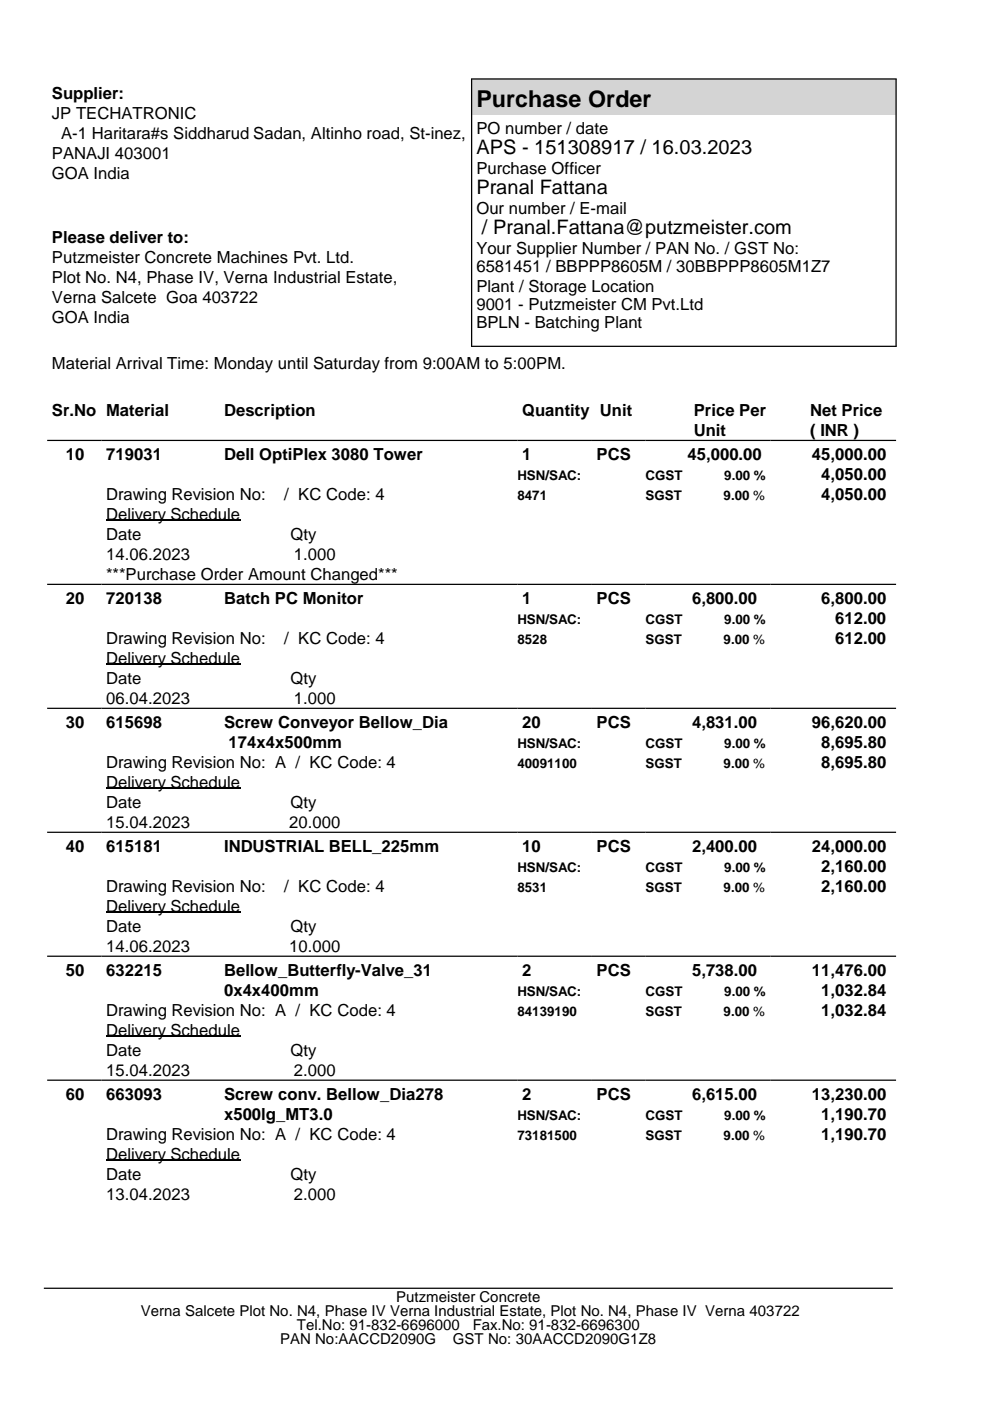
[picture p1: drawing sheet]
<svg xmlns="http://www.w3.org/2000/svg" width="210mm" height="297mm" viewBox="0 0 210 297" stroke-linecap="round" stroke-linejoin="round" font-family="sans-serif">
<defs><g id="words">
<text font-size="4.9" x="101" y="22.7">Purchase Order</text>
<g font-size="4.2">
<text x="101" y="32.7">APS - 151308917 / 16.03.2023</text>
<text x="101" y="41.2">Pranal Fattana</text>
<text x="102.2" y="49.6">/ Pranal.Fattana@putzmeister.com</text>
</g>
<g font-size="3.5">
<text x="11" y="21">Supplier:</text>
<text x="11" y="25.2">JP TECHATRONIC</text>
<text x="13" y="29.4">A-1 Haritara#s Siddharud Sadan, Altinho road, St-inez,</text>
<text x="101" y="28.5">PO number / date</text>
<text x="11" y="33.7">PANAJI 403001</text>
<text x="11" y="37.9">GOA India</text>
<text x="101" y="36.9">Purchase Officer</text>
<text x="101" y="45.4">Our number / E-mail</text>
<text x="11" y="51.5">Please deliver to:</text>
<text x="101" y="53.9">Your Supplier Number / PAN No. / GST No:</text>
<text x="11" y="55.7">Putzmeister Concrete Machines Pvt. Ltd.</text>
<text x="11" y="59.9">Plot No. N4, Phase IV, Verna Industrial Estate,</text>
<text x="101" y="57.7">6581451 / BBPPP8605M / 30BBPPP8605M1Z7</text>
<text x="11" y="64.2">Verna Salcete Goa 403722</text>
<text x="101" y="61.9">Plant / Storage Location</text>
<text x="101" y="65.8">9001 - Putzmeister CM Pvt.Ltd</text>
<text x="11" y="68.4">GOA India</text>
<text x="101" y="69.6">BPLN - Batching Plant</text>
<text x="11" y="78.3">Material Arrival Time: Monday until Saturday from 9:00AM to 5:00PM.</text>
<text x="11" y="88.3">Sr.No Material</text>
<text x="47.5" y="88.3">Description</text>
<text x="110.7" y="88.3">Quantity Unit</text>
<text x="147.1" y="88.3">Price Per</text>
<text x="171.8" y="88.3">Net Price</text>
<text x="147.1" y="92.5">Unit</text>
<text x="171.8" y="92.5">( INR )</text>
<text x="13.9" y="97.6">10</text>
<text x="22.5" y="97.6">719031</text>
<text x="47.5" y="97.6">Dell OptiPlex 3080 Tower</text>
<text x="110.7" y="97.6">1</text>
<text x="126.5" y="97.6">PCS</text>
<text x="145.7" y="97.6">45,000.00</text>
<text x="172.1" y="97.6">45,000.00</text>
<text x="174.1" y="101.8">4,050.00</text>
<text x="22.5" y="106.1">Drawing Revision No:</text>
<text x="60.3" y="106.1">/ KC Code: 4</text>
<text x="174.1" y="106.1">4,050.00</text>
<text x="22.5" y="110.3">Delivery Schedule</text>
<text x="22.5" y="114.5">Date</text>
<text x="22.5" y="118.8">14.06.2023</text>
<text x="61.6" y="114.5">Qty</text>
<text x="62.3" y="118.8">1.000</text>
<text x="22.5" y="123">***Purchase Order Amount Changed***</text>
<text x="13.9" y="128.1">20</text>
<text x="22.5" y="128.1">720138</text>
<text x="47.5" y="128.1">Batch PC Monitor</text>
<text x="110.7" y="128.1">1</text>
<text x="126.5" y="128.1">PCS</text>
<text x="146.7" y="128.1">6,800.00</text>
<text x="174.1" y="128.1">6,800.00</text>
<text x="22.5" y="136.6">Drawing Revision No:</text>
<text x="60.3" y="136.6">/ KC Code: 4</text>
<text x="177.1" y="132.4">612.00</text>
<text x="177.1" y="136.6">612.00</text>
<text x="22.5" y="140.8">Delivery Schedule</text>
<text x="22.5" y="145.1">Date</text>
<text x="22.5" y="149.3">06.04.2023</text>
<text x="61.6" y="145.1">Qty</text>
<text x="62.3" y="149.3">1.000</text>
<text x="13.9" y="154.4">30</text>
<text x="22.5" y="154.4">615698</text>
<text x="47.5" y="154.4">Screw Conveyor Bellow_Dia</text>
<text x="110.7" y="154.4">20</text>
<text x="126.5" y="154.4">PCS</text>
<text x="146.7" y="154.4">4,831.00</text>
<text x="172.1" y="154.4">96,620.00</text>
<text x="48.5" y="158.6">174x4x500mm</text>
<text x="174.1" y="158.6">8,695.80</text>
<text x="22.5" y="162.9">Drawing Revision No: A / KC Code: 4</text>
<text x="22.5" y="167.1">Delivery Schedule</text>
<text x="174.1" y="162.9">8,695.80</text>
<text x="22.5" y="171.3">Date</text>
<text x="61.6" y="171.3">Qty</text>
<text x="22.5" y="175.6">15.04.2023</text>
<text x="61.3" y="175.6">20.000</text>
<text x="13.9" y="180.7">40</text>
<text x="22.5" y="180.7">615181</text>
<text x="47.5" y="180.7">INDUSTRIAL BELL_225mm</text>
<text x="110.7" y="180.7">10</text>
<text x="126.5" y="180.7">PCS</text>
<text x="146.7" y="180.7">2,400.00</text>
<text x="172.1" y="180.7">24,000.00</text>
<text x="174.1" y="184.9">2,160.00</text>
<text x="22.5" y="189.2">Drawing Revision No:</text>
<text x="60.3" y="189.2">/ KC Code: 4</text>
<text x="174.1" y="189.2">2,160.00</text>
<text x="22.5" y="193.4">Delivery Schedule</text>
<text x="22.5" y="197.6">Date</text>
<text x="61.6" y="197.6">Qty</text>
<text x="22.5" y="201.9">14.06.2023</text>
<text x="61.3" y="201.9">10.000</text>
<text x="13.9" y="207">50</text>
<text x="22.5" y="207">632215</text>
<text x="47.5" y="207">Bellow_Butterfly-Valve_31</text>
<text x="110.7" y="207">2</text>
<text x="126.5" y="207">PCS</text>
<text x="146.7" y="207">5,738.00</text>
<text x="172.1" y="207">11,476.00</text>
<text x="22.5" y="215.4">Drawing Revision No: A / KC Code: 4</text>
<text x="47.5" y="211.2">0x4x400mm</text>
<text x="174.1" y="211.2">1,032.84</text>
<text x="174.1" y="215.4">1,032.84</text>
<text x="22.5" y="219.7">Delivery Schedule</text>
<text x="22.5" y="223.9">Date</text>
<text x="61.6" y="223.9">Qty</text>
<text x="13.9" y="233.3">60</text>
<text x="22.5" y="228.1">15.04.2023</text>
<text x="22.5" y="233.3">663093</text>
<text x="47.5" y="233.3">Screw conv. Bellow_Dia278</text>
<text x="62.3" y="228.1">2.000</text>
<text x="110.7" y="233.3">2</text>
<text x="126.5" y="233.3">PCS</text>
<text x="146.7" y="233.3">6,615.00</text>
<text x="172.1" y="233.3">13,230.00</text>
<text x="47.5" y="237.5">x500lg_MT3.0</text>
<text x="174.1" y="237.5">1,190.70</text>
<text x="22.5" y="241.7">Drawing Revision No: A / KC Code: 4</text>
<text x="22.5" y="246">Delivery Schedule</text>
<text x="174.1" y="241.7">1,190.70</text>
<text x="22.5" y="250.2">Date</text>
<text x="61.6" y="250.2">Qty</text>
<text x="22.5" y="254.4">13.04.2023</text>
<text x="62.3" y="254.4">2.000</text>
</g>
<g font-size="3.2">
<text x="29.9" y="279.1">Verna Salcete Plot No. N4, Phase IV Verna Industrial Estate, Plot No. N4, Phase IV Verna 403722</text>
<text x="84" y="276.1">Putzmeister Concrete</text>
<text x="59.4" y="285">PAN No:AACCD2090G</text>
<text x="62.9" y="282">Tel.No: 91-832-6696000</text>
<text x="96" y="285">GST No: 30AACCD2090G1Z8</text>
<text x="100.2" y="282">Fax.No: 91-832-6696300</text>
</g>
<g font-size="2.8">
<text x="109.7" y="101.8">HSN/SAC:</text>
<text x="136.9" y="101.8">CGST</text>
<text x="153.6" y="101.8">9.00 %</text>
<text x="109.7" y="106.1">8471</text>
<text x="136.9" y="106.1">SGST</text>
<text x="153.4" y="106.1">9.00 %</text>
<text x="109.7" y="132.4">HSN/SAC:</text>
<text x="109.7" y="136.6">8528</text>
<text x="136.9" y="132.4">CGST</text>
<text x="136.9" y="136.6">SGST</text>
<text x="153.4" y="136.6">9.00 %</text>
<text x="153.6" y="132.4">9.00 %</text>
<text x="109.7" y="158.6">HSN/SAC:</text>
<text x="136.9" y="158.6">CGST</text>
<text x="153.6" y="158.6">9.00 %</text>
<text x="109.7" y="162.9">40091100</text>
<text x="136.9" y="162.9">SGST</text>
<text x="153.4" y="162.9">9.00 %</text>
<text x="109.7" y="184.9">HSN/SAC:</text>
<text x="136.9" y="184.9">CGST</text>
<text x="153.6" y="184.9">9.00 %</text>
<text x="109.7" y="189.2">8531</text>
<text x="136.9" y="189.2">SGST</text>
<text x="153.4" y="189.2">9.00 %</text>
<text x="109.7" y="211.2">HSN/SAC:</text>
<text x="109.7" y="215.4">84139190</text>
<text x="136.9" y="211.2">CGST</text>
<text x="136.9" y="215.4">SGST</text>
<text x="153.4" y="215.4">9.00 %</text>
<text x="153.6" y="211.2">9.00 %</text>
<text x="109.7" y="237.5">HSN/SAC:</text>
<text x="136.9" y="237.5">CGST</text>
<text x="153.6" y="237.5">9.00 %</text>
<text x="109.7" y="241.7">73181500</text>
<text x="136.9" y="241.7">SGST</text>
<text x="153.4" y="241.7">9.00 %</text>
</g>
</g></defs>
<path d="M100 16.7h90v7.5h-90z" fill="#d4d4d4"/>
<path d="M99.9 16.7h90.2M100 16.7v56.7M190 16.7v56.7M99.9 73.4h90.2M10 93.4h180M10 123.9h180M10 150.2h180M10 176.5h180M10 202.7h180M10 229h180M9.3 273.1h180" fill="none" stroke="#000" stroke-width=".26"/>
<path d="M22.5 110.3h28.4M22.5 140.8h28.4M22.5 167.1h28.4M22.5 193.4h28.4M22.5 219.7h28.4M22.5 246h28.4" fill="none" stroke="#000" stroke-width=".35"/>
<use href="#words"/>
</svg>
